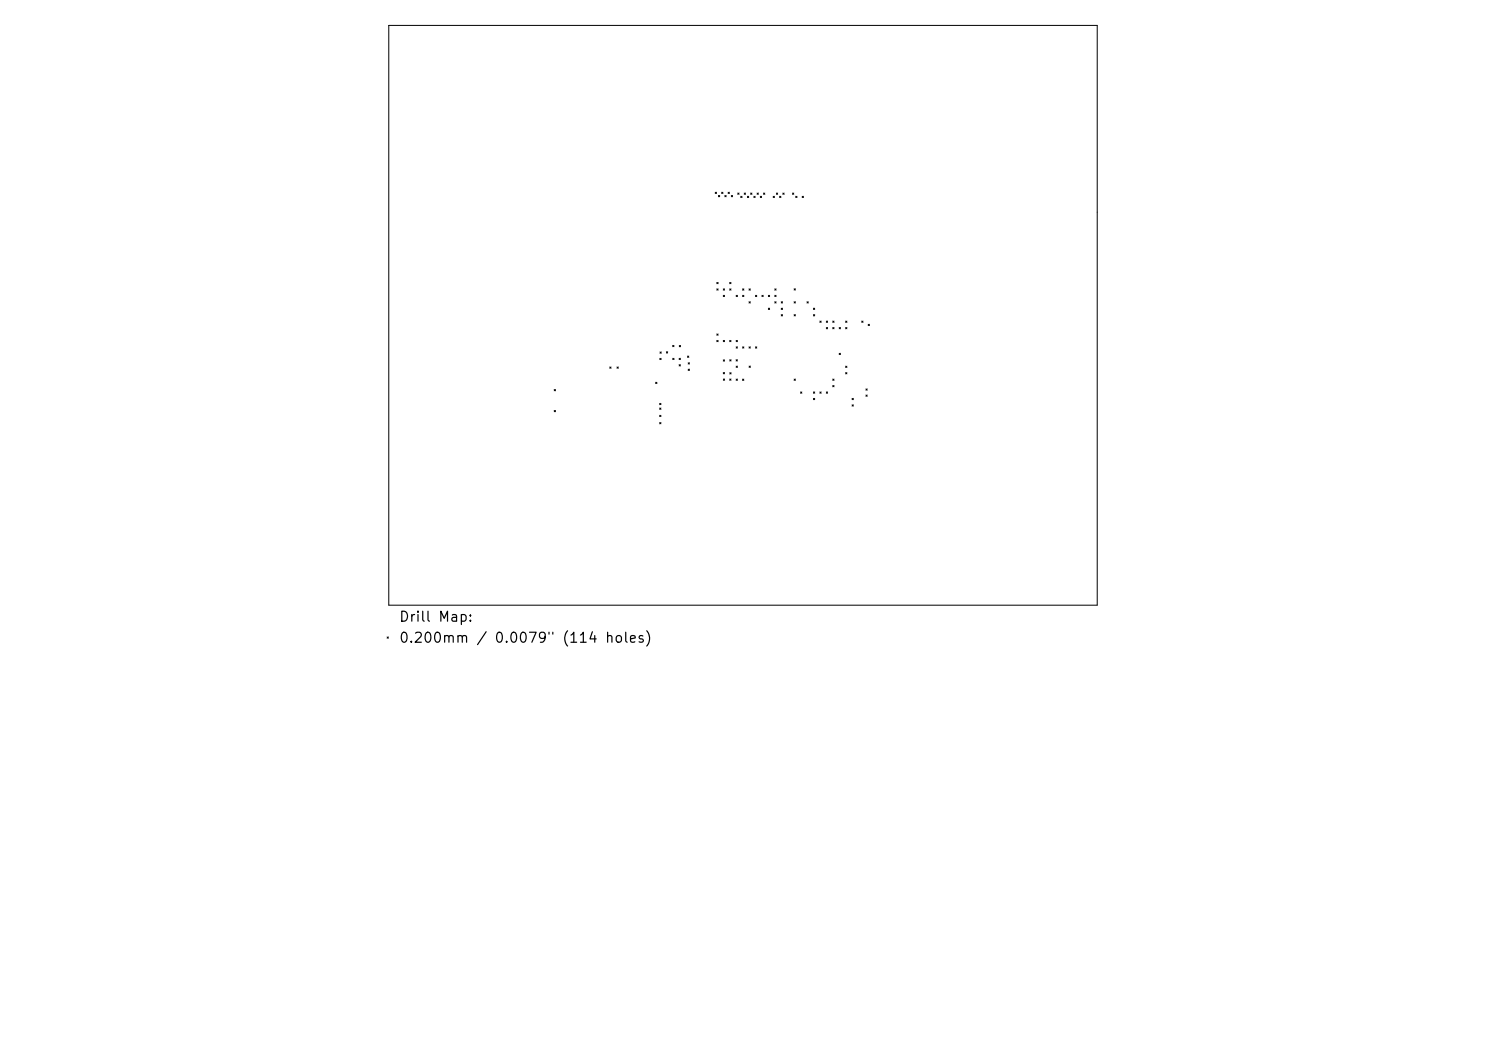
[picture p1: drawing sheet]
<svg xmlns="http://www.w3.org/2000/svg" width="297mm" height="210mm" viewBox="0 0 297 210" stroke-linecap="round" stroke-linejoin="round" font-family="sans-serif">
<defs><g id="words">
<g font-size="2">
<text x="79.6" y="124.7">Drill Map:</text>
<text x="79.6" y="128.9">0.200mm / 0.0079&quot; (114 holes)</text>
</g>
</g></defs>
<g fill="none" stroke="#000" stroke-width=".2">
<path d="M77.7 5.1h141.6v115.8h-141.6zM142.9 38.4l.3 .3M143.2 38.4l-.3 .3M143.6 39.1l.2 .2M143.8 39.1l-.2 .2M144.2 38.4l.3 .3M144.5 38.4l-.3 .3M144.9 39.1l.2 .2M145.1 39.1l-.2 .2M145.5 38.4l.3 .3M145.8 38.4l-.3 .3M146.2 39.1l.2 .2"/>
<path d="M146.4 39.1l-.2 .2M147.5 38.6l.2 .2M147.7 38.6l-.2 .2M148.1 39.2l.2 .3M148.3 39.2l-.2 .3M148.7 38.6l.3 .2M149 38.6l-.3 .2M149.4 39.2l.2 .3M149.6 39.2l-.2 .3M150 38.6l.3 .2M150.3 38.6l-.3 .2M150.7 39.2l.2 .3"/>
<path d="M150.9 39.2l-.2 .3M151.3 38.6l.3 .2M151.6 38.6l-.3 .2M152 39.2l.2 .3M152.2 39.2l-.2 .3M152.6 38.6l.3 .2M152.9 38.6l-.3 .2M154.5 39.2l.3 .3M154.8 39.2l-.3 .3M155.2 38.6l.2 .2M155.4 38.6l-.2 .2M155.8 39.2l.3 .3"/>
<path d="M156.1 39.2l-.3 .3M156.5 38.6l.2 .2M156.7 38.6l-.2 .2M158.4 38.6l.3 .2M158.7 38.6l-.3 .2M159 39.2l.3 .3M159.3 39.2l-.3 .3M160.3 39.2l.3 .3M160.6 39.2l-.3 .3M143.3 56.4l.2 .3M143.3 57.7l.2 .3M143.5 56.4l-.2 .3"/>
<path d="M143.5 57.7l-.2 .3M144.6 57.7l.2 .3M144.6 59l.2 .3M144.8 57.7l-.2 .3M144.8 59l-.2 .3M145.8 56.4l.3 .3M145.8 57.7l.3 .3M146.1 56.4l-.3 .3M146.1 57.7l-.3 .3M147.1 59l.3 .3M147.4 59l-.3 .3M148.4 59l.3 .3"/>
<path d="M148.4 57.7l.3 .3M148.7 59l-.3 .3M148.7 57.7l-.3 .3M149.7 57.7l.3 .3M150 57.7l-.3 .3M151 59l.3 .3M151.3 59l-.3 .3M152.3 59l.2 .3M152.5 59l-.2 .3M153.6 59l.2 .3M153.8 59l-.2 .3M154.9 57.7l.2 .3"/>
<path d="M154.9 59l.2 .3M155.1 57.7l-.2 .3M155.1 59l-.2 .3M158.7 57.7l.3 .3M159 57.7l-.3 .3M110.8 77.8l.2 .3M111 77.8l-.2 .3M121.9 73.3l.2 .3M122.1 73.3l-.2 .3M123.3 73.3l.3 .3M123.6 73.3l-.3 .3M131 76.4l.3 .2"/>
<path d="M131.3 76.4l-.3 .2M131.9 71.6l.2 .3M131.9 70.3l.3 .3M132.1 71.6l-.2 .3M132.2 70.3l-.3 .3M133.2 70.3l.2 .2M133.4 70.3l-.2 .2M134.4 69l.3 .3M134.5 71.6l.2 .3M134.7 69l-.3 .3M134.7 71.6l-.2 .3M135.7 71.6l.3 .3"/>
<path d="M135.7 72.9l.3 .2M135.8 69l.2 .3M136 71.6l-.3 .3M136 72.9l-.3 .2M136 69l-.2 .3M137.4 71.1l.3 .3M137.5 72.5l.3 .2M137.5 73.8l.3 .2M137.7 71.1l-.3 .3M137.8 72.5l-.3 .2M137.8 73.8l-.3 .2M143.3 66.7l.2 .3"/>
<path d="M143.3 68l.2 .3M143.5 66.7l-.2 .3M143.5 68l-.2 .3M144.6 68l.2 .3M144.6 74.4l.2 .3M144.6 71.9l.2 .3M144.6 75.7l.2 .3M144.8 74.4l-.2 .3M144.8 68l-.2 .3M144.8 71.9l-.2 .3M144.8 75.7l-.2 .3M145.8 75.7l.3 .3"/>
<path d="M145.8 68l.3 .3M145.9 71.9l.2 .2M145.9 74.5l.2 .2M146.1 68l-.3 .3M146.1 75.7l-.3 .3M146.1 71.9l-.2 .2M146.1 74.5l-.2 .2M147.1 71.9l.3 .2M147.1 69.3l.3 .3M147.1 73.2l.3 .2M147.1 75.7l.3 .3M147.1 68l.3 .3"/>
<path d="M147.4 71.9l-.3 .2M147.4 69.3l-.3 .3M147.4 73.2l-.3 .2M147.4 68l-.3 .3M147.4 75.7l-.3 .3M148.4 75.8l.3 .2M148.4 69.3l.3 .3M148.7 75.8l-.3 .2M148.7 69.3l-.3 .3M149.7 60.3l.3 .3M149.7 69.3l.3 .3M149.7 73.2l.3 .2"/>
<path d="M150 60.3l-.3 .3M150 69.3l-.3 .3M150 73.2l-.3 .2M151 69.3l.3 .3M151.3 69.3l-.3 .3M153.6 61.6l.2 .2M153.8 61.6l-.2 .2M154.9 60.3l.2 .3M155.1 60.3l-.2 .3M156.1 62.9l.3 .2M156.1 61.6l.3 .2M156.1 60.3l.3 .3"/>
<path d="M156.4 62.9l-.3 .2M156.4 60.3l-.3 .3M156.4 61.6l-.3 .2M158.7 62.9l.3 .2M158.7 75.7l.3 .3M158.7 60.3l.3 .2M159 62.9l-.3 .2M159 75.7l-.3 .3M159 60.3l-.3 .2M160 78.3l.3 .3M160.3 78.3l-.3 .3M161.3 60.3l.2 .3"/>
<path d="M161.5 60.3l-.2 .3M162.6 61.6l.2 .2M162.6 62.9l.2 .2M162.6 78.3l.2 .3M162.6 79.6l.2 .3M162.8 61.6l-.2 .2M162.8 62.9l-.2 .2M162.8 78.3l-.2 .3M162.8 79.6l-.2 .3M163.9 64.2l.2 .2M163.9 78.3l.2 .3M164.1 78.3l-.2 .3"/>
<path d="M164.1 64.2l-.2 .2M165.2 78.3l.2 .3M165.2 64.2l.2 .2M165.2 65.4l.2 .3M165.4 78.3l-.2 .3M165.4 64.2l-.2 .2M165.4 65.4l-.2 .3M166.4 75.7l.3 .3M166.4 65.4l.3 .3M166.4 64.2l.3 .2M166.4 77l.3 .3M166.7 75.7l-.3 .3"/>
<path d="M166.7 77l-.3 .3M166.7 64.2l-.3 .2M166.7 65.4l-.3 .3M167.7 70.6l.3 .3M167.7 65.4l.3 .3M168 70.6l-.3 .3M168 65.4l-.3 .3M169 73.2l.3 .2M169 64.2l.3 .2M169 65.4l.3 .3M169 74.5l.3 .2M169.3 65.4l-.3 .3"/>
<path d="M169.3 73.2l-.3 .2M169.3 74.5l-.3 .2M169.3 64.2l-.3 .2M170.3 79.6l.3 .3M170.6 79.6l-.3 .3M172.2 64.2l.3 .2M172.5 64.2l-.3 .2M173.1 77.7l.2 .3M173.1 78.9l.2 .3M173.3 77.7l-.2 .3M173.3 78.9l-.2 .3M173.5 64.8l.3 .3"/>
<path d="M173.8 64.8l-.3 .3M110.8 82l.2 .3M111 82l-.2 .3M131.8 80.6l.3 .3M131.8 83l.3 .2M131.8 84.4l.3 .3M131.8 81.5l.3 .3M132.1 80.6l-.3 .3M132.1 83l-.3 .2M132.1 84.4l-.3 .3M132.1 81.5l-.3 .3M170.3 80.9l.3 .2"/>
<path d="M170.6 80.9l-.3 .2M77.4 127.3l.2 .2M77.6 127.3l-.2 .2"/>
</g>
<use href="#words"/>
</svg>
